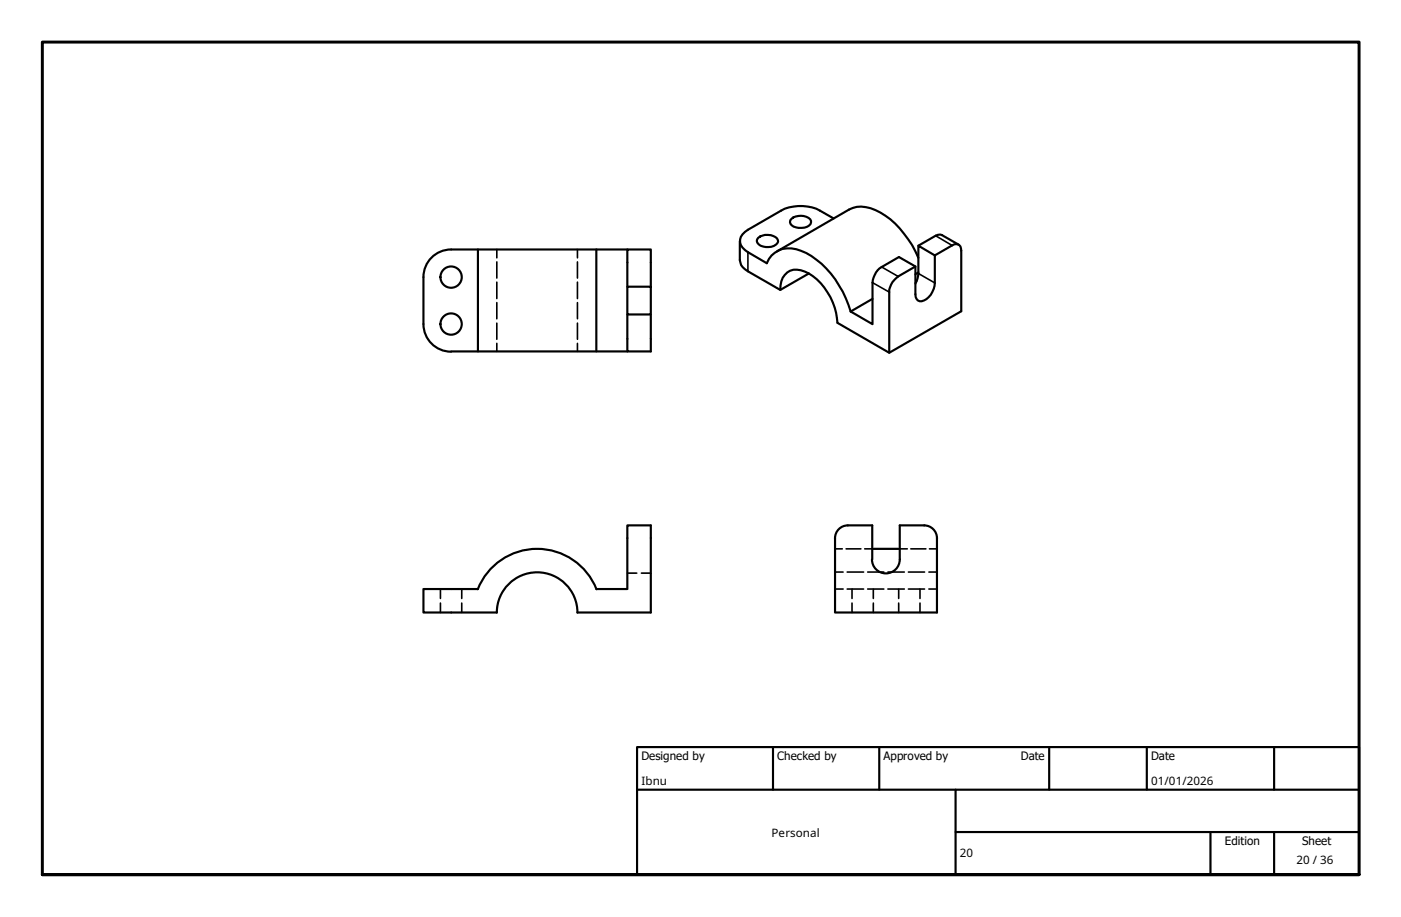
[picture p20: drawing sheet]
<svg xmlns="http://www.w3.org/2000/svg" width="330mm" height="216mm" viewBox="0 0 330 216" stroke-linecap="round" stroke-linejoin="round" font-family="sans-serif">
<defs><g id="words">
<g font-size="2.7">
<text x="151" y="179">Designed by</text>
<text x="183" y="179">Checked by</text>
<text x="208" y="179">Approved by</text>
<text x="240.3" y="178.9">Date</text>
<text x="271" y="178.9">Date</text>
<text x="151" y="184.8">Ibnu</text>
<text x="271" y="184.8">01/01/2026</text>
<text x="181.7" y="197">Personal</text>
<text x="226" y="201.9">20</text>
<text x="288.4" y="199">Edition</text>
<text x="305.2" y="203.4">20 / 36</text>
<text x="306.6" y="199">Sheet</text>
</g>
</g></defs>
<!-- layer: Hidden (ISO) -->
<g fill="none" stroke="#000" stroke-width=".38">
<path d="M117 58.7v2M136 58.7v2M117 61.7v3.8M117 66.4v3.9M117 71.2v3.9M117 76.1v3.8M136 61.7v3.8M136 66.4v3.9M136 71.2v3.9M136 76.1v3.8M117 80.8v1.9M136 80.8v1.9"/>
<path d="M103.7 138.7v2.2M108.7 138.7v2.2M147.7 134.9h2.2M151 134.9h2.2M196.6 138.7h1.9M196.6 134.7h1.9M196.6 129.2h1.7M199.2 129.2h3.5M199.5 138.7h3.8M199.5 134.7h3.8M200.6 138.7v2.2M203.6 129.2h1.8"/>
<path d="M204.3 138.7h3.8M204.3 134.7h3.8M205.6 138.7v2.2M209 138.7h3.9M209 134.7h3.9M211.6 138.7v2.2M211.8 129.2h1.8M213.9 138.7h3.8M213.9 134.7h3.8M214.4 129.2h3.6M216.6 138.7v2.2M218.7 138.7h1.9"/>
<path d="M218.7 134.7h1.9M218.8 129.2h1.8M103.7 142v2.2M108.7 142v2.2M200.6 142v2.2M205.6 142v2.2M211.6 142v2.2M216.6 142v2.2"/>
</g>
<!-- layer: Visible (ISO) -->
<g fill="none" stroke="#000" stroke-width=".51">
<path d="M106.2 58.7a6.5 6.5 0 0 0-6.5 6.5v11.1a6.5 6.5 0 0 0 6.5 6.5M106.2 58.7h41.5M112.5 58.7v24M140.4 58.7v24M174.2 56.8v4.4a3 3 0 0 0 1.9 2.7l7.6 4.4 6.7-3.9M178.5 56a3.6 3.6 0 0 1 4.4 .1 .91 .91 0 0 1-.2 1.5 3.4 3.4 0 0 1-4.4-.4l-.1-.4zM182.9 59.2l17-9.9a7.2 7.2 0 0 1 7.4 .7 22.1 22.1 0 0 1 8.9 10.7M186.3 51.6a3.5 3.5 0 0 1 4.5 0 1.15 1.15 0 0 1-.8 1.8 3.5 3.5 0 0 1-3.9-.7v-.8zM196.3 51.4l-3.3-1.8a10.1 10.1 0 0 0-9.1 0l-7.8 4.5a2.72 2.72 0 0 0-1.3 4.2l1.3 1.1 4.4 2.6a5.8 5.8 0 0 1 8.1-2.9 20.8 20.8 0 0 1 10.5 11.1l1.2 3.1M225.7 57.6l-3.9-2.2a1.66 1.66 0 0 0-1.5 .1l-4.1 2.3M147.7 67.5v-8.8h5.5v8.8M147.7 74v8.7h5.5v-8.7"/>
<path d="M147.7 67.5h5.5v6.5h-5.5zM183.7 68.3a4.3 4.3 0 0 1 3.1-4.8 8.7 8.7 0 0 1 7.3 4.2 15.2 15.2 0 0 1 3.1 8.3l12.2 7.1M205.4 70.4l-5.1 2.9M216.2 64.1l-.7 .5M220.1 60.1l4.1-2.3a1.31 1.31 0 0 1 1.5-.2 1.31 1.31 0 0 1 .6 1.4v14.3l-16.9 9.8v-14.9l.1-.6a4.7 4.7 0 0 1 2-2.5l4-2.4M220.1 60.1v6.5a4.3 4.3 0 0 1-3.6 4.3 1.51 1.51 0 0 1-1-1.6v-6.6l-3.9-2.2-4 2.4a4.6 4.6 0 0 0-2.2 3.6v9.8l-5.1-3M220.1 60.1l-3.9-2.3v6.6l-.2 1.1-.5 1.2M106.2 82.7h41.5M112.5 138.7a15 15 0 0 1 14-9.5 15 15 0 0 1 13.9 9.5M112.5 138.7h-12.8v5.5h17.3M140.4 138.7h7.3v-15h5.5v20.5h-17.2M196.6 126.7a3 3 0 0 1 3-3h5.8v8"/>
<path d="M196.6 126.7v17.5h24v-17.5M205.4 129.2h6.4M220.6 126.7a3 3 0 0 0-3-3h-5.8v8a3.3 3.3 0 0 1-3.2 3.3 3.3 3.3 0 0 1-3.3-3.3M117 144.2a9.5 9.5 0 0 1 9.5-9.5 9.5 9.5 0 0 1 9.5 9.5"/>
<circle cx="106.2" cy="65.2" r="2.51"/>
<circle cx="106.2" cy="76.3" r="2.51"/>
</g>
<!-- layer: Visible Narrow (ISO) -->
<path d="M176.1 59.4v4.5M220.3 55.5l3.9 2.3M205.4 66.5l4 2.3M207.6 62.9l3.9 2.2M216.2 64.4l3.9 2.2" fill="none" stroke="#000" stroke-width=".38"/>
<!-- layer: Border (ISO) -->
<path d="M10 205.9v-196h310v196h-310h310" fill="none" stroke="#000" stroke-width=".7"/>
<!-- layer: Title (ISO) -->
<path d="M150 175.9h170v30h-170zM182 175.9v10M207 175.9v10M247 175.9v10M270 175.9v10M300 175.9v10M150 185.9h170M225 195.9h95M225 185.9v20M285 195.9v10M300 195.9v10" fill="none" stroke="#000" stroke-width=".51"/>
<use href="#words"/>
</svg>
